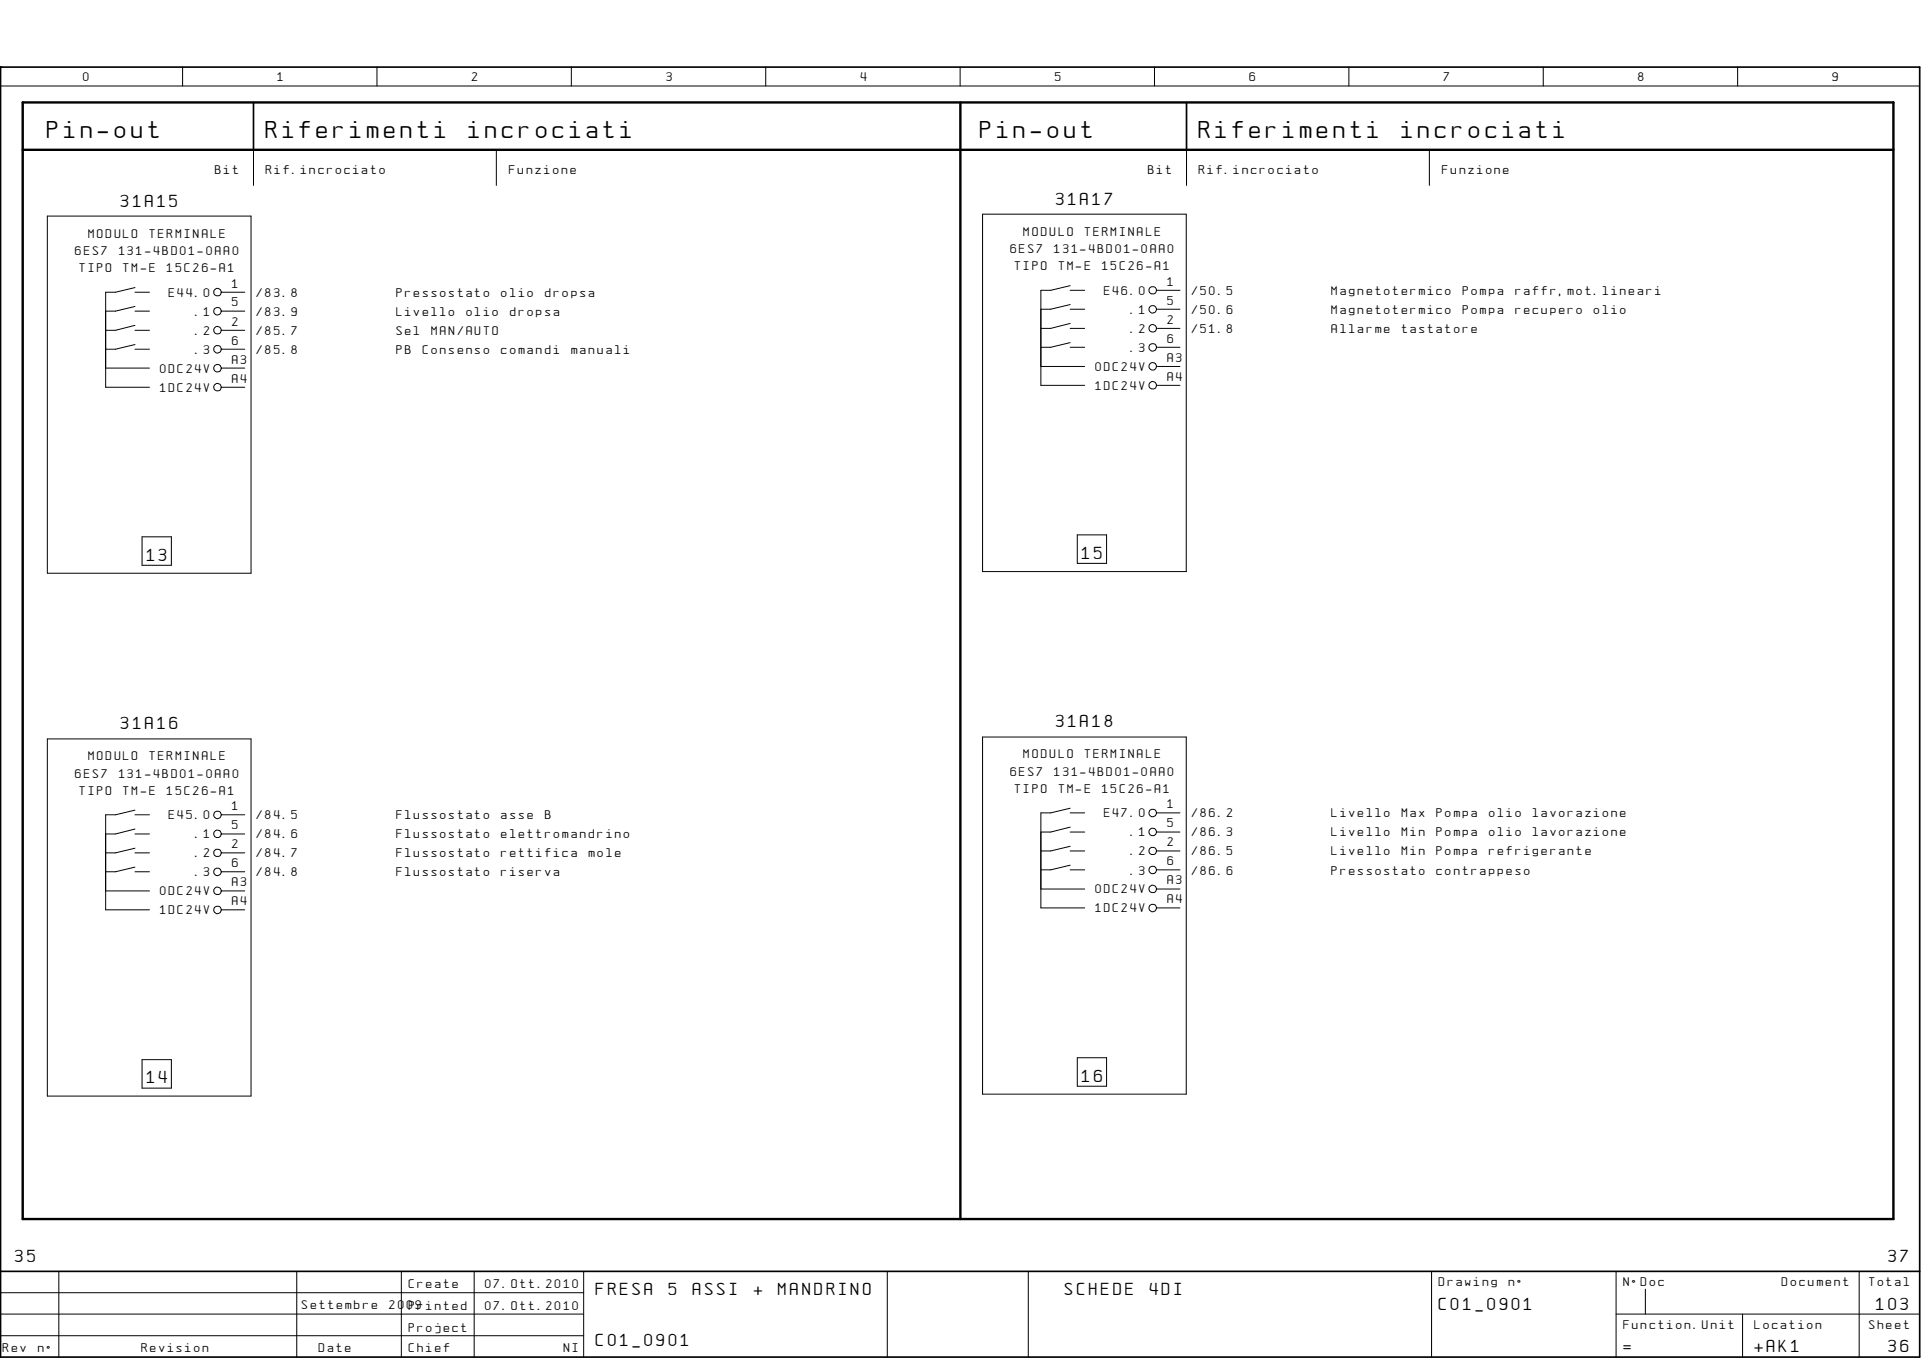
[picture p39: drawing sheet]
<svg xmlns="http://www.w3.org/2000/svg" width="297mm" height="210mm" viewBox="0 0 297 210" stroke-linecap="round" stroke-linejoin="round" font-family="sans-serif">
<defs><g id="words">
<g font-size="3">
<text x="7.3" y="21.3">Pin-out</text>
<text x="41.1" y="21.3">Riferimenti</text>
<text x="72.4" y="21.3">incrociati</text>
<text x="151.6" y="21.3">Pin-out</text>
<text x="185.4" y="21.3">Riferimenti</text>
<text x="216.7" y="21.3">incrociati</text>
</g>
<g font-size="2.2">
<text x="18.7" y="32">31A15</text>
<text x="163.3" y="31.7">31A17</text>
<text x="22.7" y="86.7">13</text>
<text x="167.3" y="86.4">15</text>
<text x="18.7" y="112.7">31A16</text>
<text x="163.3" y="112.4">31A18</text>
<text x="22.7" y="167.5">14</text>
<text x="167.3" y="167.2">16</text>
<text x="2.4" y="195.1">35</text>
<text x="292" y="195.1">37</text>
<text x="92.2" y="200.2">FRESA</text>
<text x="103.4" y="200.2">5</text>
<text x="107.1" y="200.2">ASSI</text>
<text x="116.5" y="200.2">+</text>
<text x="120.3" y="200.2">MANDRINO</text>
<text x="164.6" y="200.2">SCHEDE</text>
<text x="177.8" y="200.2">4DI</text>
<text x="222.5" y="202.4">C01_0901</text>
<text x="290.1" y="202.4">103</text>
<text x="92.2" y="208">C01_0901</text>
<text x="251" y="209">=</text>
<text x="271.3" y="209">+AK1</text>
<text x="292" y="209">36</text>
</g>
<g font-size="1.5">
<text x="12.9" y="12.6">0</text>
<text x="42.9" y="12.6">1</text>
<text x="73" y="12.6">2</text>
<text x="103" y="12.6">3</text>
<text x="133.1" y="12.6">4</text>
<text x="163.1" y="12.6">5</text>
<text x="193.2" y="12.6">6</text>
<text x="223.3" y="12.6">7</text>
<text x="253.3" y="12.6">8</text>
<text x="283.3" y="12.6">9</text>
<text x="33.3" y="26.9">Bit</text>
<text x="41.1" y="26.9">Rif.incrociato</text>
<text x="78.7" y="26.9">Funzione</text>
<text x="177.5" y="26.9">Bit</text>
<text x="185.4" y="26.9">Rif.incrociato</text>
<text x="223" y="26.9">Funzione</text>
<text x="11.6" y="39.4">6ES7</text>
<text x="13.7" y="36.7">MODULO</text>
<text x="18.4" y="39.4">131-4BD01-0AA0</text>
<text x="23.1" y="36.7">TERMINALE</text>
<text x="156.2" y="39.1">6ES7</text>
<text x="156.9" y="41.7">TIPO</text>
<text x="158.3" y="36.4">MODULO</text>
<text x="163" y="39.1">131-4BD01-0AA0</text>
<text x="163.7" y="41.7">TM-E</text>
<text x="167.7" y="36.4">TERMINALE</text>
<text x="170.4" y="41.7">15C26-A1</text>
<text x="12.3" y="42">TIPO</text>
<text x="19" y="42">TM-E</text>
<text x="25.8" y="42">15C26-A1</text>
<text x="26.1" y="45.8">E44.0</text>
<text x="35.9" y="44.4">1</text>
<text x="35.9" y="47.4">5</text>
<text x="39.7" y="45.8">/83.8</text>
<text x="61.3" y="45.8">Pressostato</text>
<text x="77.5" y="45.8">olio</text>
<text x="84.3" y="45.8">dropsa</text>
<text x="170.7" y="45.6">E46.0</text>
<text x="180.5" y="44.2">1</text>
<text x="180.5" y="47.1">5</text>
<text x="184.3" y="45.6">/50.5</text>
<text x="205.9" y="45.6">Magnetotermico</text>
<text x="226.2" y="45.6">Pompa</text>
<text x="234.3" y="45.6">raffr,mot.lineari</text>
<text x="30.2" y="48.8">.1</text>
<text x="30.2" y="51.7">.2</text>
<text x="35.9" y="50.3">2</text>
<text x="35.9" y="53.3">6</text>
<text x="39.7" y="48.8">/83.9</text>
<text x="39.7" y="51.7">/85.7</text>
<text x="61.3" y="48.8">Livello</text>
<text x="61.3" y="51.7">Sel</text>
<text x="66.7" y="51.7">MAN/AUTO</text>
<text x="72.1" y="48.8">olio</text>
<text x="78.9" y="48.8">dropsa</text>
<text x="174.8" y="48.5">.1</text>
<text x="174.8" y="51.4">.2</text>
<text x="180.5" y="50">2</text>
<text x="180.5" y="53">6</text>
<text x="184.3" y="48.5">/50.6</text>
<text x="184.3" y="51.4">/51.8</text>
<text x="205.9" y="48.5">Magnetotermico</text>
<text x="205.9" y="51.4">Allarme</text>
<text x="216.7" y="51.4">tastatore</text>
<text x="226.2" y="48.5">Pompa</text>
<text x="234.3" y="48.5">recupero</text>
<text x="246.5" y="48.5">olio</text>
<text x="24.8" y="57.6">0DC24V</text>
<text x="30.2" y="54.7">.3</text>
<text x="35.9" y="56.2">A3</text>
<text x="35.9" y="59.1">A4</text>
<text x="39.7" y="54.7">/85.8</text>
<text x="61.3" y="54.7">PB</text>
<text x="65.4" y="54.7">Consenso</text>
<text x="77.5" y="54.7">comandi</text>
<text x="88.3" y="54.7">manuali</text>
<text x="169.4" y="57.3">0DC24V</text>
<text x="174.8" y="54.4">.3</text>
<text x="180.5" y="55.9">A3</text>
<text x="180.5" y="58.8">A4</text>
<text x="24.8" y="60.5">1DC24V</text>
<text x="169.4" y="60.2">1DC24V</text>
<text x="13.7" y="117.5">MODULO</text>
<text x="23.1" y="117.5">TERMINALE</text>
<text x="156.2" y="119.9">6ES7</text>
<text x="158.3" y="117.2">MODULO</text>
<text x="163" y="119.9">131-4BD01-0AA0</text>
<text x="167.7" y="117.2">TERMINALE</text>
<text x="11.6" y="120.2">6ES7</text>
<text x="12.3" y="122.8">TIPO</text>
<text x="18.4" y="120.2">131-4BD01-0AA0</text>
<text x="19" y="122.8">TM-E</text>
<text x="25.8" y="122.8">15C26-A1</text>
<text x="35.9" y="125.2">1</text>
<text x="156.9" y="122.5">TIPO</text>
<text x="163.7" y="122.5">TM-E</text>
<text x="170.4" y="122.5">15C26-A1</text>
<text x="180.5" y="124.9">1</text>
<text x="26.1" y="126.6">E45.0</text>
<text x="30.2" y="129.6">.1</text>
<text x="35.9" y="128.2">5</text>
<text x="35.9" y="131.1">2</text>
<text x="39.7" y="126.6">/84.5</text>
<text x="39.7" y="129.6">/84.6</text>
<text x="61.3" y="126.6">Flussostato</text>
<text x="61.3" y="129.6">Flussostato</text>
<text x="77.5" y="126.6">asse</text>
<text x="77.5" y="129.6">elettromandrino</text>
<text x="84.3" y="126.6">B</text>
<text x="170.7" y="126.3">E47.0</text>
<text x="174.8" y="129.3">.1</text>
<text x="180.5" y="127.9">5</text>
<text x="180.5" y="130.8">2</text>
<text x="184.3" y="126.3">/86.2</text>
<text x="184.3" y="129.3">/86.3</text>
<text x="205.9" y="126.3">Livello</text>
<text x="205.9" y="129.3">Livello</text>
<text x="216.7" y="126.3">Max</text>
<text x="216.7" y="129.3">Min</text>
<text x="222.1" y="126.3">Pompa</text>
<text x="222.1" y="129.3">Pompa</text>
<text x="230.2" y="126.3">olio</text>
<text x="230.2" y="129.3">olio</text>
<text x="237" y="126.3">lavorazione</text>
<text x="237" y="129.3">lavorazione</text>
<text x="30.2" y="132.5">.2</text>
<text x="30.2" y="135.4">.3</text>
<text x="35.9" y="137">A3</text>
<text x="35.9" y="134.1">6</text>
<text x="39.7" y="132.5">/84.7</text>
<text x="39.7" y="135.4">/84.8</text>
<text x="61.3" y="132.5">Flussostato</text>
<text x="61.3" y="135.4">Flussostato</text>
<text x="77.5" y="132.5">rettifica</text>
<text x="77.5" y="135.4">riserva</text>
<text x="91.1" y="132.5">mole</text>
<text x="174.8" y="132.2">.2</text>
<text x="174.8" y="135.2">.3</text>
<text x="180.5" y="133.8">6</text>
<text x="180.5" y="136.7">A3</text>
<text x="184.3" y="132.2">/86.5</text>
<text x="184.3" y="135.2">/86.6</text>
<text x="205.9" y="132.2">Livello</text>
<text x="205.9" y="135.2">Pressostato</text>
<text x="216.7" y="132.2">Min</text>
<text x="222.1" y="132.2">Pompa</text>
<text x="222.1" y="135.2">contrappeso</text>
<text x="230.2" y="132.2">refrigerante</text>
<text x="24.8" y="138.4">0DC24V</text>
<text x="24.8" y="141.3">1DC24V</text>
<text x="35.9" y="139.9">A4</text>
<text x="169.4" y="138.1">0DC24V</text>
<text x="169.4" y="141">1DC24V</text>
<text x="180.5" y="139.6">A4</text>
<text x="46.7" y="202.4">Settembre</text>
<text x="60.2" y="202.4">2009</text>
<text x="63.2" y="199.1">Create</text>
<text x="63.2" y="202.4">Printed</text>
<text x="75" y="199.1">07.Ott.2010</text>
<text x="75" y="202.4">07.Ott.2010</text>
<text x="222.5" y="198.8">Drawing</text>
<text x="233.3" y="198.8">nø</text>
<text x="251" y="198.8">NøDoc</text>
<text x="275.5" y="198.8">Document</text>
<text x="289" y="198.8">Total</text>
<text x=".5" y="209">Rev</text>
<text x="5.9" y="209">nø</text>
<text x="21.9" y="209">Revision</text>
<text x="49.3" y="209">Date</text>
<text x="63.2" y="205.8">Project</text>
<text x="63.2" y="209">Chief</text>
<text x="87.2" y="209">NI</text>
<text x="251" y="205.4">Function.Unit</text>
<text x="271.3" y="205.4">Location</text>
<text x="289" y="205.4">Sheet</text>
</g>
</g></defs>
<path d="M.1 10.4h.1M.1 10.4h296.7v199.4h-296.7zM39.2 15.8v7.4M183.5 15.8v7.4M.1 196.5h296.7" fill="none" stroke="#000" stroke-width=".26"/>
<g fill="none" stroke="#000" stroke-width=".15">
<path d="M.1 13.3h296.7M28.2 10.4v2.9M58.3 10.4v2.9M88.3 10.4v2.9M118.4 10.4v2.9M148.5 10.4v2.9M178.5 10.4v2.9M208.6 10.4v2.9M238.6 10.4v2.9M268.7 10.4v2.9M7.3 33.4h31.5v55.2h-31.5zM39.2 23.2v5.5"/>
<path d="M76.7 23.2v5.5M151.9 33.1h31.5v55.2h-31.5zM183.5 23.2v5.5M221 23.2v5.5M16.3 56.9h6.8M20.9 44.5l-3 .7h-1.6v14.7h6.8M20.9 45.2h2.2M20.9 47.4l-3 .7h-1.6M20.9 48.1h2.2M20.9 50.3l-3 .8h-1.6M20.9 51.1h2.2M20.9 53.3l-3 .7h-1.6"/>
<path d="M20.9 54h2.2M34.4 45.2h3.4M34.4 48.1h3.4M34.4 51.1h3.4M34.4 54h3.4M34.4 56.9h3.4M34.4 59.9h3.4M160.9 56.6h6.8M165.5 44.2l-3 .7h-1.6v14.7h6.8M165.5 44.9h2.2M165.5 47.1l-3 .7h-1.6M165.5 47.8h2.2"/>
<path d="M165.5 50l-3 .8h-1.6M165.5 50.8h2.2M165.5 53l-3 .7h-1.6M165.5 53.7h2.2M179 44.9h3.5M179 47.8h3.5M179 50.8h3.5M179 53.7h3.5M179 56.6h3.5M179 59.6h3.5M22 83h4.5v4.4h-4.5zM166.6 82.7h4.5v4.4h-4.5z"/>
<path d="M7.3 114.2h31.5v55.2h-31.5zM151.9 113.9h31.5v55.2h-31.5zM16.3 137.7h6.8M20.9 125.2l-3 .7h-1.6v14.7h6.8M20.9 125.9h2.2M20.9 128.1l-3 .8h-1.6M20.9 128.9h2.2M20.9 131.1l-3 .7h-1.6M20.9 131.8h2.2M20.9 134l-3 .7h-1.6M20.9 134.7h2.2M34.4 125.9h3.4"/>
<path d="M34.4 128.9h3.4M34.4 131.8h3.4M34.4 134.7h3.4M34.4 137.7h3.4M160.9 137.4h6.8M165.5 124.9l-3 .7h-1.6v14.7h6.8M165.5 125.6h2.2M165.5 127.8l-3 .8h-1.6M165.5 128.6h2.2M165.5 130.8l-3 .7h-1.6M165.5 131.5h2.2M165.5 133.7l-3 .8h-1.6"/>
<path d="M165.5 134.5h2.2M179 125.6h3.5M179 128.6h3.5M179 131.5h3.5M179 134.5h3.5M179 137.4h3.5M34.4 140.6h3.4M179 140.3h3.5M22 163.8h4.5v4.4h-4.5zM166.6 163.5h4.5v4.4h-4.5zM.1 196.9v12.9M.1 199.8h90.2"/>
<path d="M9.1 196.5v13.3M45.9 196.5v13.3M62.1 196.5v13.3M73.3 196.5v13.3M90.3 196.5v13.3M137.2 196.5v13.3M159 196.5v13.3M221.4 196.5v13.3M249.9 196.5v13.3M254.4 199.3v3.8M287.5 196.5v13.3M.1 203.1h90.2"/>
<path d="M.1 206.5h90.2M249.9 203.1h46.9M269.4 203.1v6.7"/>
<circle cx="33.7" cy="48.1" r=".59"/>
<circle cx="33.7" cy="54" r=".59"/>
<circle cx="33.7" cy="56.9" r=".59"/>
<circle cx="33.7" cy="45.2" r=".59"/>
<circle cx="33.7" cy="59.8" r=".59"/>
<circle cx="33.7" cy="51" r=".59"/>
<circle cx="178.3" cy="50.7" r=".59"/>
<circle cx="178.3" cy="59.5" r=".59"/>
<circle cx="178.3" cy="56.6" r=".59"/>
<circle cx="178.3" cy="53.7" r=".59"/>
<circle cx="178.3" cy="47.8" r=".59"/>
<circle cx="178.3" cy="44.9" r=".58"/>
<circle cx="33.7" cy="126" r=".59"/>
<circle cx="33.7" cy="128.9" r=".59"/>
<circle cx="33.7" cy="137.7" r=".59"/>
<circle cx="33.7" cy="134.8" r=".59"/>
<circle cx="33.7" cy="131.8" r=".58"/>
<circle cx="178.3" cy="137.4" r=".59"/>
<circle cx="178.3" cy="134.5" r=".59"/>
<circle cx="178.3" cy="128.6" r=".59"/>
<circle cx="178.3" cy="125.7" r=".59"/>
<circle cx="178.3" cy="131.5" r=".58"/>
<circle cx="33.7" cy="140.6" r=".59"/>
<circle cx="178.3" cy="140.4" r=".59"/>
</g>
<path d="M3.5 15.8h289.3v172.6h-289.3zM148.5 15.8v172.6M3.5 23.2h289.3" fill="none" stroke="#000" stroke-width=".37"/>
<use href="#words"/>
</svg>
